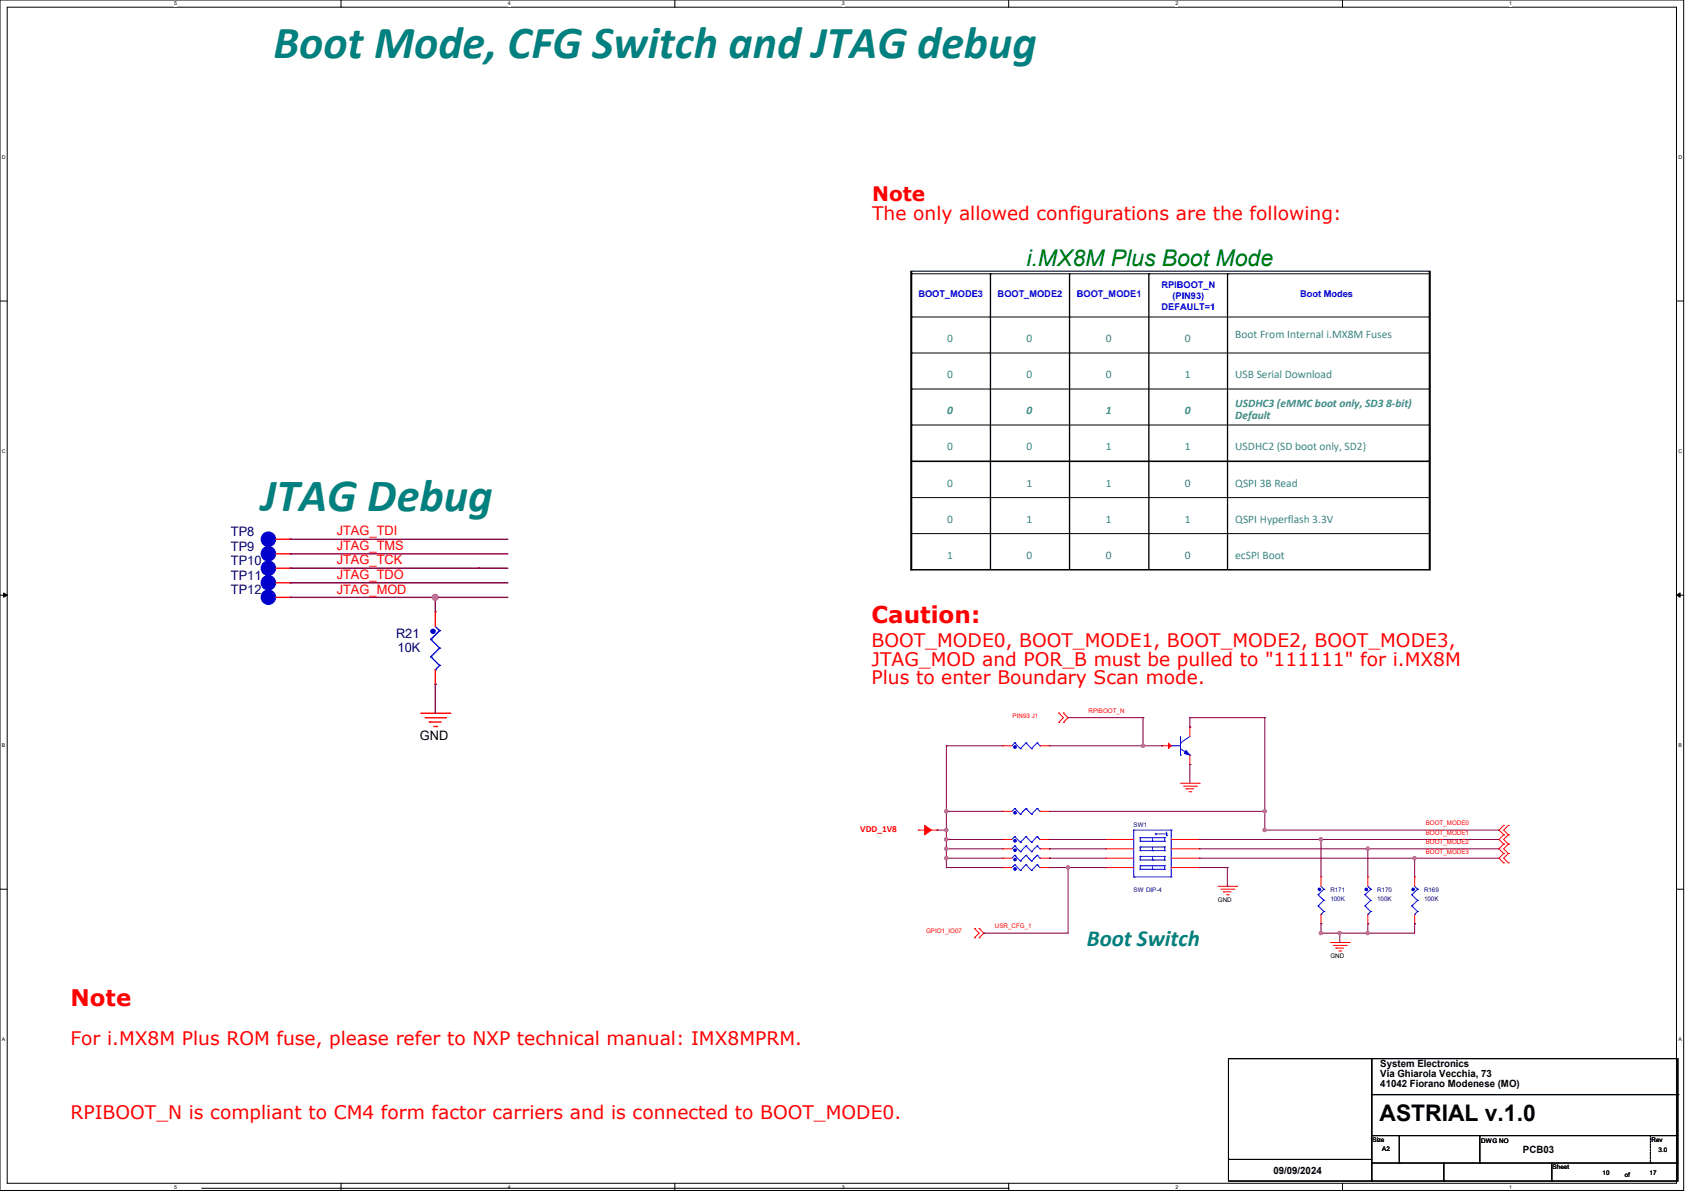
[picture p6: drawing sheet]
<svg xmlns="http://www.w3.org/2000/svg" width="420mm" height="297mm" viewBox="0 0 420 297" stroke-linecap="round" stroke-linejoin="round" font-family="sans-serif">
<defs><g id="words">
<text font-size="11.4" fill="#008080" x="64.5" y="126.1">JTAG Debug</text>
<text font-size="11.3" fill="#008080" x="67.5" y="14.3">Boot Mode,CFG Switch and JTAG debug</text>
<text font-size="5.7" fill="#008000" x="253.4" y="65.6">i.MX8M Plus Boot Mode</text>
<text font-size="5.7" fill="#f00" x="215.2" y="153.7">Caution:</text>
<text font-size="5.7" fill="#008080" x="268.3" y="233.5">Boot Switch</text>
<text font-size="5.6" fill="#f00" x="17.4" y="248.4">Note</text>
<text font-size="5.6" x="340.6" y="276.9">ASTRIAL v.1.0</text>
<text font-size="4.9" fill="#f00" x="215.3" y="49.6">Note</text>
<g font-size="4.6" fill="#f00">
<text x="215.3" y="54.3">The only allowed configurations are the following:</text>
<text x="215.2" y="159.7">BOOT_MODE0, BOOT_MODE1, BOOT_MODE2, BOOT_MODE3,</text>
<text x="215.2" y="164.3">JTAG_MOD and POR_B must be pulled to &quot;111111&quot; for i.MX8M</text>
<text x="215.2" y="168.9">Plus to enter Boundary Scan mode.</text>
<text x="17.4" y="258">For i.MX8M Plus ROM fuse, please refer to NXP technical manual: IMX8MPRM.</text>
<text x="17.4" y="276.2">RPIBOOT_N is compliant to CM4 form factor carriers and is connected to BOOT_MODE0.</text>
</g>
<g font-size="3.2" fill="#000080">
<text x="57" y="136">TP9</text>
<text x="57" y="132.5">TP8</text>
<text x="57" y="139.6">TP10</text>
<text x="57" y="143.2">TP11</text>
<text x="57" y="146.8">TP12</text>
<text x="97.8" y="157.5">R21</text>
<text x="98.2" y="161.1">10K</text>
</g>
<g font-size="3.2" fill="#f00">
<text x="83.1" y="132.2">JTAG_TDI</text>
<text x="83.1" y="135.8">JTAG_TMS</text>
<text x="83.1" y="139.4">JTAG_TCK</text>
<text x="83.1" y="143">JTAG_TDO</text>
<text x="83.1" y="146.6">JTAG_MOD</text>
</g>
<text font-size="3.2" x="103.7" y="182.6">GND</text>
<g font-size="2.8" fill="#408080">
<text x="305" y="83.5">Boot From Internal i.MX8M Fuses</text>
<text x="233.9" y="84.5">0</text>
<text x="253.4" y="84.5">0</text>
<text x="273" y="84.5">0</text>
<text x="292.6" y="84.5">0</text>
<text x="233.9" y="93.4">0</text>
<text x="253.4" y="93.4">0</text>
<text x="273" y="93.4">0</text>
<text x="292.6" y="93.4">1</text>
<text x="305" y="93.4">USB Serial Download</text>
<text x="305" y="100.5">USDHC3 (eMMC boot only, SD3 8-bit)</text>
<text x="233.9" y="102.3">0</text>
<text x="253.4" y="102.3">0</text>
<text x="273" y="102.3">1</text>
<text x="292.6" y="102.3">0</text>
<text x="305" y="103.4">Default</text>
<text x="233.9" y="111.2">0</text>
<text x="253.4" y="111.2">0</text>
<text x="273" y="111.2">1</text>
<text x="292.6" y="111.2">1</text>
<text x="305" y="111.2">USDHC2 (SD boot only, SD2)</text>
<text x="233.9" y="120.2">0</text>
<text x="253.4" y="120.2">1</text>
<text x="273" y="120.2">1</text>
<text x="292.6" y="120.2">0</text>
<text x="305" y="120.2">QSPI 3B Read</text>
<text x="233.9" y="129.1">0</text>
<text x="253.4" y="129.1">1</text>
<text x="273" y="129.1">1</text>
<text x="292.6" y="129.1">1</text>
<text x="305" y="129.1">QSPI Hyperflash 3.3V</text>
<text x="233.9" y="138">1</text>
<text x="253.4" y="138">0</text>
<text x="273" y="138">0</text>
<text x="292.6" y="138">0</text>
<text x="305" y="138">ecSPI Boot</text>
</g>
<g font-size="2.5">
<text x="340.8" y="263.6">System Electronics</text>
<text x="340.8" y="266">Via Ghiarola Vecchia, 73</text>
<text x="340.8" y="268.5">41042 Fiorano Modenese (MO)</text>
<text x="376" y="284.6">PCB03</text>
<text x="314.4" y="289.7">09/09/2024</text>
</g>
<g font-size="2.3" fill="#00f">
<text x="286.8" y="71.2">RPIBOOT_N</text>
<text x="226.8" y="73.3">BOOT_MODE3</text>
<text x="246.3" y="73.3">BOOT_MODE2</text>
<text x="265.9" y="73.3">BOOT_MODE1</text>
<text x="286.8" y="76.6">DEFAULT=1</text>
<text x="289.5" y="73.9">(PIN93)</text>
<text x="321" y="73.3">Boot Modes</text>
</g>
<text font-size="2.3" fill="#f00" x="212.4" y="205.5">VDD_1V8</text>
<g font-size="1.6" fill="#f00">
<text x="250" y="177.3">PIN93 J1</text>
<text x="268.8" y="176">RPIBOOT_N</text>
<text x="352" y="203.8">BOOT_MODE0</text>
<text x="352" y="206.1">BOOT_MODE1</text>
<text x="352" y="208.4">BOOT_MODE2</text>
<text x="352" y="210.7">BOOT_MODE3</text>
<text x="228.7" y="230.4">GPIO1_IO07</text>
<text x="245.7" y="229.2">USR_CFG_1</text>
</g>
<g font-size="1.6" fill="#000080">
<text x="279.9" y="204.1">SW1</text>
<text x="279.9" y="220.2">SW DIP-4</text>
<text x="328.5" y="220.3">R171</text>
<text x="340" y="220.3">R170</text>
<text x="351.6" y="220.3">R169</text>
<text x="328.5" y="222.6">100K</text>
<text x="340" y="222.6">100K</text>
<text x="351.6" y="222.6">100K</text>
</g>
<g font-size="1.6">
<text x="300.7" y="222.6">GND</text>
<text x="328.5" y="236.5">GND</text>
<text x="338.9" y="282">Size</text>
<text x="341.2" y="284.1">A2</text>
<text x="365.7" y="282.2">DWG NO</text>
<text x="407.8" y="282">Rev</text>
<text x="409.5" y="284.5">3.0</text>
<text x="383.4" y="288.7">Sheet</text>
<text x="395.7" y="290">10</text>
<text x="401.2" y="290.5">of</text>
<text x="407.3" y="290.2">17</text>
</g>
<g font-size="1.3">
<text x="43" y="1.3">5</text>
<text x="125.4" y="1.3">4</text>
<text x="207.8" y="1.3">3</text>
<text x="290.2" y="1.3">2</text>
<text x="372.7" y="1.3">1</text>
<text x=".5" y="39.2">D</text>
<text x="414.4" y="39.2">D</text>
<text x=".5" y="111.8">C</text>
<text x="414.4" y="111.8">C</text>
<text x=".5" y="184.4">B</text>
<text x="414.4" y="184.4">B</text>
<text x=".5" y="257">A</text>
<text x="414.4" y="257">A</text>
<text x="43" y="293.5">5</text>
<text x="125.4" y="293.5">4</text>
<text x="207.8" y="293.5">3</text>
<text x="290.2" y="293.5">2</text>
<text x="372.7" y="293.5">1</text>
</g>
</g></defs>
<path d="M0 0h415.7v293.9h-415.7zM1.8 1.8h412.1v290.3h-412.1z" fill="none" stroke="#000" stroke-width=".25"/>
<g fill="#fff">
<path d="M43 .2h.6v1.4h-.6z"/>
<path d="M43 292.3h.6v1.4h-.6z"/>
</g>
<path d="M84.2 0v1.8M84.2 292.1v1.8" fill="none" stroke="#000" stroke-width=".25"/>
<g fill="#fff">
<path d="M125.4 .2h.7v1.4h-.7z"/>
<path d="M125.4 292.3h.7v1.4h-.7z"/>
</g>
<path d="M166.6 0v1.8M166.6 292.1v1.8" fill="none" stroke="#000" stroke-width=".25"/>
<g fill="#fff">
<path d="M207.8 .2h.7v1.4h-.7z"/>
<path d="M207.8 292.3h.7v1.4h-.7z"/>
</g>
<path d="M249 0v1.8M249 292.1v1.8" fill="none" stroke="#000" stroke-width=".25"/>
<g fill="#fff">
<path d="M290.2 .2h.7v1.4h-.7z"/>
<path d="M290.2 292.3h.7v1.4h-.7z"/>
</g>
<path d="M331.5 0v1.8M331.5 292.1v1.8" fill="none" stroke="#000" stroke-width=".25"/>
<g fill="#fff">
<path d="M372.7 .2h.6v1.4h-.6z"/>
<path d="M372.7 292.3h.6v1.4h-.6z"/>
<path d="M.5 38.1h.9v1.4h-.9z"/>
<path d="M414.4 38.1h.9v1.4h-.9z"/>
<path d="M.5 110.6h.9v1.4h-.9z"/>
<path d="M414.4 110.6h.9v1.4h-.9z"/>
</g>
<path d="M0 74.3h1.8M413.9 74.3h1.8" fill="none" stroke="#000" stroke-width=".25"/>
<g fill="#fff">
<path d="M.5 183.2h.8v1.4h-.8z"/>
<path d="M414.4 183.2h.8v1.4h-.8z"/>
</g>
<path d="M0 146.9h1.8M413.9 146.9h1.8" fill="none" stroke="#000" stroke-width=".25"/>
<path d="M.9 146.4l.9 .5-.9 .5zM413.9 146.9l.9-.5v1z" fill="#000" stroke="#000" stroke-width=".25"/>
<g fill="#fff">
<path d="M.5 255.8h.8v1.4h-.8z"/>
<path d="M414.4 255.8h.8v1.4h-.8z"/>
</g>
<g fill="none" stroke="#000" stroke-width=".25">
<path d="M225 67.6h.1M225 78.3h.1M225 67.6h128M225 78.3h128M244.6 67.6h.1M244.6 67.6v73M264.1 67.6h.1M283.7 67.6h.1M283.7 67.6v73M303.1 67.6v73M303.2 67.6h.1M225 87.2h.1"/>
<path d="M225 96h.1M225 87.2h128M225 96h128M225 104.9h.1M225 113.8h.1M225 114h.1M225 104.9h128M225 113.8h128M225 114h128M225 122.9h.1M225 131.7h.1M225 122.9h128"/>
<path d="M225 131.7h128M225 140.6h.1M225 140.6h128M0 219.5h1.8M413.9 219.5h1.8M303.3 261.4h111v30.2h-111zM338.7 270.3h75.6M338.7 261.4v30.2M414.3 270.3h.1M49.8 293.4h199.1M248.9 293.4h.1M303.5 286.3h35.2"/>
<path d="M303.5 286.3h.1M338.7 287.1h75.6M338.7 287.1h.1M338.7 291.6h.1M338.9 280.4h75.4M338.9 280.4h.1M345.5 287.1h.1M345.5 280.4v6.7M356.5 291.6h.1M356.5 287.1v4.5M365.4 287.1h.1M365.4 280.4v6.7"/>
<path d="M383.2 291.6h.1M383.2 287.1v4.5"/>
</g>
<path d="M225 66.9h128v73.8h-128z" fill="none" stroke="#000" stroke-width=".35"/>
<g fill="none" stroke="#f00" stroke-width=".25">
<path d="M261.4 178.3h.1M261.4 176h.1M261.4 176l1.2 1.2-1.2 1.1M262.6 176h.1M262.6 178.3h.1M262.6 176l1.1 1.2-1.1 1.1M293.8 179.5h.1M293.8 179.5v2.3M247.5 184.1h.1M247.5 184.1h2.3M256.8 184.1h2.3M259.1 184.1h.1"/>
<path d="M286.9 184.1h.1M286.9 184.1h2.3M291.5 193.4h4.6M292.2 194.1h3.2M292.9 194.8h1.8M292.9 194.8h.1M293.6 195.5h.4M293.8 188.8h.1M293.8 186.4v2.4M294 195.5h.1M295.4 194.1h.1M296.1 193.4h.1"/>
<path d="M226.7 204.9h.1M226.7 204.9h2.6M229.7 204.9h1.6M231.3 204.9h.1M247.5 209.6h.1M247.5 211.9h.1M247.5 200.3h.1M247.5 214.2h.1M247.5 207.3h.1M247.5 209.6h2.3M247.5 211.9h2.3M247.5 200.3h2.3"/>
<path d="M247.5 214.2h2.3M247.5 207.3h2.3M256.8 209.6h2.3M256.8 211.9h2.3M256.8 200.3h2.3M256.8 214.2h2.3M256.8 207.3h2.3M259.1 209.6h.1M259.1 211.9h.1M259.1 200.3h.1M259.1 214.2h.1M259.1 207.3h.1"/>
<path d="M273 207.3h.1M273 209.6h.1M273 211.9h.1M273 214.2h.1M273 209.6h6.9M273 211.9h6.9M273 214.2h6.9M273 207.3h6.9M289.2 209.6h6.9M289.2 211.9h6.9M289.2 214.2h6.9M289.2 207.3h6.9"/>
<path d="M296.1 207.3h.1M296.1 209.6h.1M296.1 211.9h.1M296.1 214.2h.1M300.7 218.8h4.7M301.4 219.5h3.2M304.6 219.5h.1M305.4 218.8h.1M326.2 216.5h.1M326.2 216.5v2.3M337.7 216.5h.1M337.7 216.5v2.3"/>
<path d="M349.3 216.5h.1M349.3 216.5v2.3M371.3 203.8h.1M371.3 206.1h.1M371.3 208.4h.1M371.3 210.7h.1M371.3 213h.1M371.3 203.8l-1.2 1.1 1.2 1.2M371.3 206.1l-1.2 1.2 1.2 1.1M371.3 208.4l-1.2 1.2 1.2 1.1M371.3 210.7l-1.2 1.2 1.2 1.1M372.4 203.8l-1.1 1.1 1.1 1.2"/>
<path d="M372.4 206.1l-1.1 1.2 1.1 1.1M372.4 208.4l-1.1 1.2 1.1 1.1M372.4 210.7l-1.1 1.2 1.1 1.1M372.4 206.1h.1M372.4 203.8h.1M372.4 208.4h.1M372.4 210.7h.1M372.4 213h.1M240.6 231.5h.1M240.6 229.2h.1M240.6 229.2l1.2 1.2-1.2 1.1M241.8 229.2h.1"/>
<path d="M241.8 231.5h.1M241.8 229.2l1.1 1.2-1.1 1.1M302.1 220.2h1.9M302.1 220.2h.1M302.8 220.9h.5M303.3 220.9h.1M326.2 228.1h.1M326.2 225.8v2.3M328.5 232.7h4.6M329.2 233.4h3.2M329.9 234.1h.1M329.9 234.1h1.8"/>
<path d="M330.6 234.8h.4M331 234.8h.1M332.4 233.4h.1M333.1 232.7h.1M337.7 228.1h.1M337.7 225.8v2.3M349.3 228.1h.1M349.3 225.8v2.3"/>
</g>
<g fill="#f00" stroke="#f00" stroke-width=".25">
<path d="M288.5 183.5l.7 .6-.7 .7z"/>
<path d="M228.3 203.8l1.7 1.1-1.7 1.2z" fill-rule="evenodd"/>
</g>
<path d="M407.5 280.4v6.7M407.5 287.1h.1" fill="none" stroke="#000" stroke-width=".25" stroke-dasharray=".3"/>
<g fill="none" stroke="#00f" stroke-width=".25">
<path d="M250.6 199.6l-.8 .7M250.6 183.4l-.8 .7M250.6 199.6h.1M250.6 183.4h.1M250.6 199.6l1.3 1.4M250.6 183.4l1.3 1.4M251.9 184.8h.1M253.3 199.6h.1M253.3 183.4h.1M253.3 199.6l-1.4 1.4M253.3 199.6l1.4 1.4M253.3 183.4l-1.4 1.4"/>
<path d="M253.3 183.4l1.4 1.4M254.7 184.8h.1M256.1 199.6h.1M256.1 183.4h.1M256.1 199.6l-1.4 1.4M256.1 199.6l.7 .7M256.1 183.4l-1.4 1.4M256.1 183.4l.7 .7M256.8 184.1h.1M289.2 184.1h.1M289.2 184.1h2.3M291.5 183.4h.1"/>
<path d="M291.5 186.4h.1M291.5 184.8l2.3 1.6M291.5 181.8v4.6M293.8 186.4h.1M293.8 181.8l-2.3 1.6M250.6 208.9l-.8 .7M250.6 211.2l-.8 .7M250.6 213.5l-.8 .7M250.6 206.5l-.8 .8M250.6 208.9h.1M250.6 211.2h.1M250.6 213.5h.1"/>
<path d="M250.6 206.5h.1M250.6 208.9l1.3 1.4M250.6 211.2l1.3 1.4M250.6 213.5l1.3 1.4M250.6 206.5l1.3 1.5M251.9 210.3h.1M251.9 212.6h.1M251.9 201h.1M251.9 214.9h.1M251.9 208h.1M253.3 208.9h.1M253.3 211.2h.1"/>
<path d="M253.3 213.5h.1M253.3 206.5h.1M253.3 208.9l-1.4 1.4M253.3 208.9l1.4 1.4M253.3 211.2l-1.4 1.4M253.3 211.2l1.4 1.4M253.3 213.5l-1.4 1.4M253.3 213.5l1.4 1.4M253.3 206.5l-1.4 1.5M253.3 206.5l1.4 1.5M254.7 210.3h.1M254.7 212.6h.1"/>
<path d="M254.7 201h.1M254.7 214.9h.1M254.7 208h.1M256.1 208.9h.1M256.1 211.2h.1M256.1 213.5h.1M256.1 206.5h.1M256.1 208.9l-1.4 1.4M256.1 208.9l.7 .7M256.1 211.2l-1.4 1.4M256.1 211.2l.7 .7M256.1 213.5l-1.4 1.4"/>
<path d="M256.1 213.5l.7 .7M256.1 206.5l-1.4 1.5M256.1 206.5l.7 .8M256.8 209.6h.1M256.8 211.9h.1M256.8 200.3h.1M256.8 214.2h.1M256.8 207.3h.1M279.9 216.5h.1M279.9 204.9h.1M279.9 204.9v11.6M279.9 216.5h9.3"/>
<path d="M279.9 204.9h9.3M281.5 207.7h.1M281.5 206.8h.1M281.5 210h.1M281.5 209.1h.1M281.5 212.3h.1M281.5 211.4h.1M281.5 214.6h.1M281.5 213.8h.1M281.5 206.8h6.1M281.5 206.8v.9M281.5 209.1v.9"/>
<path d="M281.5 211.4v.9M281.5 213.8v.8M281.5 209.1h6.1M281.5 211.4h6.1M281.5 213.8h6.1M281.5 207.7h6.1M281.5 210h6.1M281.5 212.3h6.1M281.5 214.6h6.1M284.5 207.7h.1M284.5 210h.1M284.5 212.3h.1"/>
<path d="M284.5 214.6h.1M284.5 206.8v.9M284.5 209.1v.9M284.5 211.4v.9M284.5 213.8v.8M285.3 205.9l.2 .2M285.3 205.9h.1M285.3 205.9h2.7M287.6 206.8h.1M287.6 207.7h.1M287.6 209.1h.1M287.6 210h.1"/>
<path d="M287.6 211.4h.1M287.6 212.3h.1M287.6 213.8h.1M287.6 214.6h.1M287.6 206.8v.9M287.6 209.1v.9M287.6 211.4v.9M287.6 213.8v.8M288 205.9h.1M288 206.3h.1M288 205.4v.9M289.2 216.5h.1"/>
<path d="M289.2 204.9h.1M289.2 204.9v11.6M326.2 218.8l.7 .7M326.9 219.5h.1M326.9 219.5l-1.4 1.4M337.7 218.8l.7 .7M338.4 219.5h.1M338.4 219.5l-1.4 1.4M349.3 218.8l.7 .7M350 219.5h.1M350 219.5l-1.4 1.4M325.4 220.9h.1"/>
<path d="M325.4 223.7h.1M325.4 220.9l1.5 1.4M325.4 223.7l1.5 1.3M326.2 225.8h.1M326.9 222.3h.1M326.9 225h.1M326.9 222.3l-1.4 1.4M326.9 225l-.7 .8M337 220.9h.1M337 223.7h.1M337 220.9l1.4 1.4M337 223.7l1.4 1.3"/>
<path d="M337.7 225.8h.1M338.4 222.3h.1M338.4 225h.1M338.4 222.3l-1.4 1.4M338.4 225l-.7 .8M348.6 220.9h.1M348.6 223.7h.1M348.6 220.9l1.4 1.4M348.6 223.7l1.4 1.3M349.3 225.8h.1M350 222.3h.1M350 225h.1"/>
<path d="M350 222.3l-1.4 1.4M350 225l-.7 .8"/>
</g>
<g fill="#00f" stroke="#00f" stroke-width=".25">
<path d="M292.9 185.3l.9 1.1-1.4-.4z"/>
<circle cx="250.6" cy="209.9" r=".33"/>
<circle cx="250.6" cy="212.2" r=".33"/>
<circle cx="325.8" cy="219.6" r=".33"/>
<circle cx="337.3" cy="219.6" r=".33"/>
<circle cx="250.6" cy="200.6" r=".33"/>
<circle cx="348.9" cy="219.6" r=".33"/>
<circle cx="250.6" cy="214.5" r=".33"/>
<circle cx="250.6" cy="207.6" r=".33"/>
<circle cx="250.6" cy="184.5" r=".33"/>
</g>
<g fill="none" stroke="#800040" stroke-width=".25">
<path d="M263.7 177.2h18.5M282.2 177.2h.1M282.2 177.2v6.9M293.8 177.2h.1M293.8 179.5h.1M293.8 177.2v2.3M293.8 177.2h18.5M312.3 177.2h.1M312.3 177.2v27.7M233.7 184.1h.1M233.7 184.1v30.1M233.7 184.1h13.8"/>
<path d="M259.1 184.1h27.8M282.2 184.1h.1M286.9 184.1h.1M293.8 188.8h.1M293.8 188.8v4.6M231.3 204.9h.1M231.3 204.9h2.4M233.7 207.3h.1M233.7 200.3h.1M233.7 209.6h.1M233.7 211.9h.1M233.7 214.2h.1"/>
<path d="M233.7 207.3h13.8M233.7 209.6h13.8M233.7 211.9h13.8M233.7 200.3h13.8M233.7 214.2h13.8M259.1 207.3h.1M259.1 209.6h.1M259.1 211.9h.1M259.1 200.3h53.2M259.1 214.2h13.9M259.1 207.3h13.9M259.1 209.6h13.9"/>
<path d="M259.1 211.9h13.9M263.7 214.2h.1M263.7 214.2v16.2h-20.8M273 214.2h.1M296.1 207.3h74M296.1 209.6h74M296.1 211.9h74M296.1 214.2h6.9M303 214.2h.1M303 218.8h.1M303 214.2v4.6M312.3 200.3h.1"/>
<path d="M312.3 204.9h.1M312.3 204.9h57.8M326.2 207.3h.1M326.2 207.3v9.2M337.7 209.6h.1M337.7 209.6v6.9M349.3 211.9h.1M349.3 211.9v4.6M242.9 230.4h.1M326.2 230.4h.1M326.2 228.1h.1M326.2 228.1v2.3"/>
<path d="M330.8 230.4h.1M330.8 230.4v2.3M337.7 228.1h.1M337.7 230.4h.1M337.7 228.1v2.3M349.3 228.1h.1M349.3 228.1v2.3h-23.1"/>
</g>
<g fill="#f0f" stroke="#f0f" stroke-width=".25">
<circle cx="312.3" cy="204.9" r=".41"/>
<circle cx="326.1" cy="207.2" r=".41"/>
<circle cx="337.7" cy="209.5" r=".41"/>
<circle cx="349.3" cy="211.9" r=".41"/>
<circle cx="326.1" cy="230.4" r=".41"/>
<circle cx="330.8" cy="230.4" r=".41"/>
<circle cx="337.7" cy="230.4" r=".41"/>
<circle cx="233.6" cy="204.9" r=".41"/>
<circle cx="233.6" cy="200.3" r=".41"/>
<circle cx="233.6" cy="209.5" r=".41"/>
<circle cx="233.6" cy="211.9" r=".41"/>
<circle cx="263.7" cy="214.2" r=".41"/>
<circle cx="312.3" cy="200.3" r=".41"/>
<circle cx="233.6" cy="207.2" r=".41"/>
<circle cx="282.2" cy="184.1" r=".41"/>
</g>
<path d="M103.9 176.1h7.1" fill="none" stroke="#f00" stroke-width=".34"/>
<circle cx="111" cy="176.1" r=".17" fill="#f00"/>
<path d="M105 177.2h5" fill="none" stroke="#f00" stroke-width=".34"/>
<circle cx="110" cy="177.2" r=".17" fill="#f00"/>
<path d="M106 178.3h2.9" fill="none" stroke="#f00" stroke-width=".34"/>
<circle cx="106" cy="178.3" r=".17" fill="#f00"/>
<path d="M107.1 179.4h.7" fill="none" stroke="#f00" stroke-width=".34"/>
<circle cx="107.8" cy="179.4" r=".17" fill="#f00"/>
<circle cx="66.3" cy="136.7" r="1.76" fill="#00f" stroke="#00f" stroke-width=".34"/>
<path d="M68.1 136.7h3.6" fill="none" stroke="#f00" stroke-width=".34"/>
<circle cx="71.7" cy="136.7" r=".17" fill="#f00"/>
<circle cx="66.3" cy="140.3" r="1.76" fill="#00f" stroke="#00f" stroke-width=".34"/>
<path d="M68.1 140.3h3.6" fill="none" stroke="#f00" stroke-width=".34"/>
<circle cx="71.7" cy="140.3" r=".17" fill="#f00"/>
<circle cx="66.3" cy="143.9" r="1.76" fill="#00f" stroke="#00f" stroke-width=".34"/>
<path d="M68.1 143.9h3.6" fill="none" stroke="#f00" stroke-width=".34"/>
<circle cx="71.7" cy="143.9" r=".17" fill="#f00"/>
<circle cx="66.3" cy="147.4" r="1.76" fill="#00f" stroke="#00f" stroke-width=".34"/>
<path d="M68.1 147.5h3.6" fill="none" stroke="#f00" stroke-width=".34"/>
<circle cx="71.7" cy="147.5" r=".17" fill="#f00"/>
<circle cx="66.3" cy="133.1" r="1.76" fill="#00f" stroke="#00f" stroke-width=".34"/>
<path d="M68.1 133.1h3.6" fill="none" stroke="#f00" stroke-width=".34"/>
<circle cx="71.7" cy="133.1" r=".17" fill="#f00"/>
<path d="M107.5 154.6l1 1.1" fill="none" stroke="#00f" stroke-width=".34"/>
<circle cx="108.5" cy="155.7" r=".17" fill="#00f"/>
<path d="M108.5 155.7l-2.1 2.2" fill="none" stroke="#00f" stroke-width=".34"/>
<circle cx="106.4" cy="157.9" r=".17" fill="#00f"/>
<path d="M106.4 157.9l2.1 2.1" fill="none" stroke="#00f" stroke-width=".34"/>
<circle cx="108.5" cy="160" r=".17" fill="#00f"/>
<path d="M108.5 160l-2.1 2.1" fill="none" stroke="#00f" stroke-width=".34"/>
<circle cx="106.4" cy="162.1" r=".17" fill="#00f"/>
<path d="M106.4 162.1l2.1 2.2" fill="none" stroke="#00f" stroke-width=".34"/>
<circle cx="108.5" cy="164.3" r=".17" fill="#00f"/>
<path d="M108.5 164.3l-1 1.1" fill="none" stroke="#00f" stroke-width=".34"/>
<circle cx="107.5" cy="165.4" r=".17" fill="#00f"/>
<circle cx="106.9" cy="155.9" r=".52" fill="#00f" stroke="#00f" stroke-width=".34"/>
<path d="M107.5 151v3.6" fill="none" stroke="#f00" stroke-width=".34"/>
<circle cx="107.5" cy="151" r=".17" fill="#f00"/>
<path d="M107.5 165.4v3.5" fill="none" stroke="#f00" stroke-width=".34"/>
<circle cx="107.5" cy="168.9" r=".17" fill="#f00"/>
<path d="M71.7 133.1h53.7" fill="none" stroke="#800040" stroke-width=".34"/>
<circle cx="71.7" cy="133.1" r=".17" fill="#800040"/>
<path d="M71.7 136.7h53.7" fill="none" stroke="#800040" stroke-width=".34"/>
<circle cx="71.7" cy="136.7" r=".17" fill="#800040"/>
<path d="M71.7 140.3h46.5" fill="none" stroke="#800040" stroke-width=".34"/>
<g fill="#800040">
<circle cx="71.7" cy="140.3" r=".17"/>
<circle cx="118.2" cy="140.3" r=".17"/>
</g>
<path d="M71.7 143.9h53.7" fill="none" stroke="#800040" stroke-width=".34"/>
<circle cx="71.7" cy="143.9" r=".17" fill="#800040"/>
<path d="M71.7 147.5h35.8" fill="none" stroke="#800040" stroke-width=".34"/>
<circle cx="71.7" cy="147.5" r=".17" fill="#800040"/>
<circle cx="107.5" cy="147.5" r=".7" fill="#f0f" stroke="#f0f" stroke-width=".34"/>
<path d="M107.5 168.9v7.2" fill="none" stroke="#800040" stroke-width=".34"/>
<circle cx="107.5" cy="168.9" r=".17" fill="#800040"/>
<path d="M107.5 147.5v3.5" fill="none" stroke="#800040" stroke-width=".34"/>
<circle cx="107.5" cy="147.5" r=".17" fill="#800040"/>
<path d="M107.5 147.5h17.9" fill="none" stroke="#800040" stroke-width=".34"/>
<circle cx="107.5" cy="147.5" r=".17" fill="#800040"/>
<path d="M118.2 140.3h7.2" fill="none" stroke="#800040" stroke-width=".34"/>
<circle cx="118.2" cy="140.3" r=".17" fill="#800040"/>
<circle cx="107.5" cy="147.5" r=".7" fill="#f0f" stroke="#f0f" stroke-width=".34"/>
<path d="M264.1 67.6v73" fill="none" stroke="#000" stroke-width=".25"/>
<use href="#words"/>
</svg>
